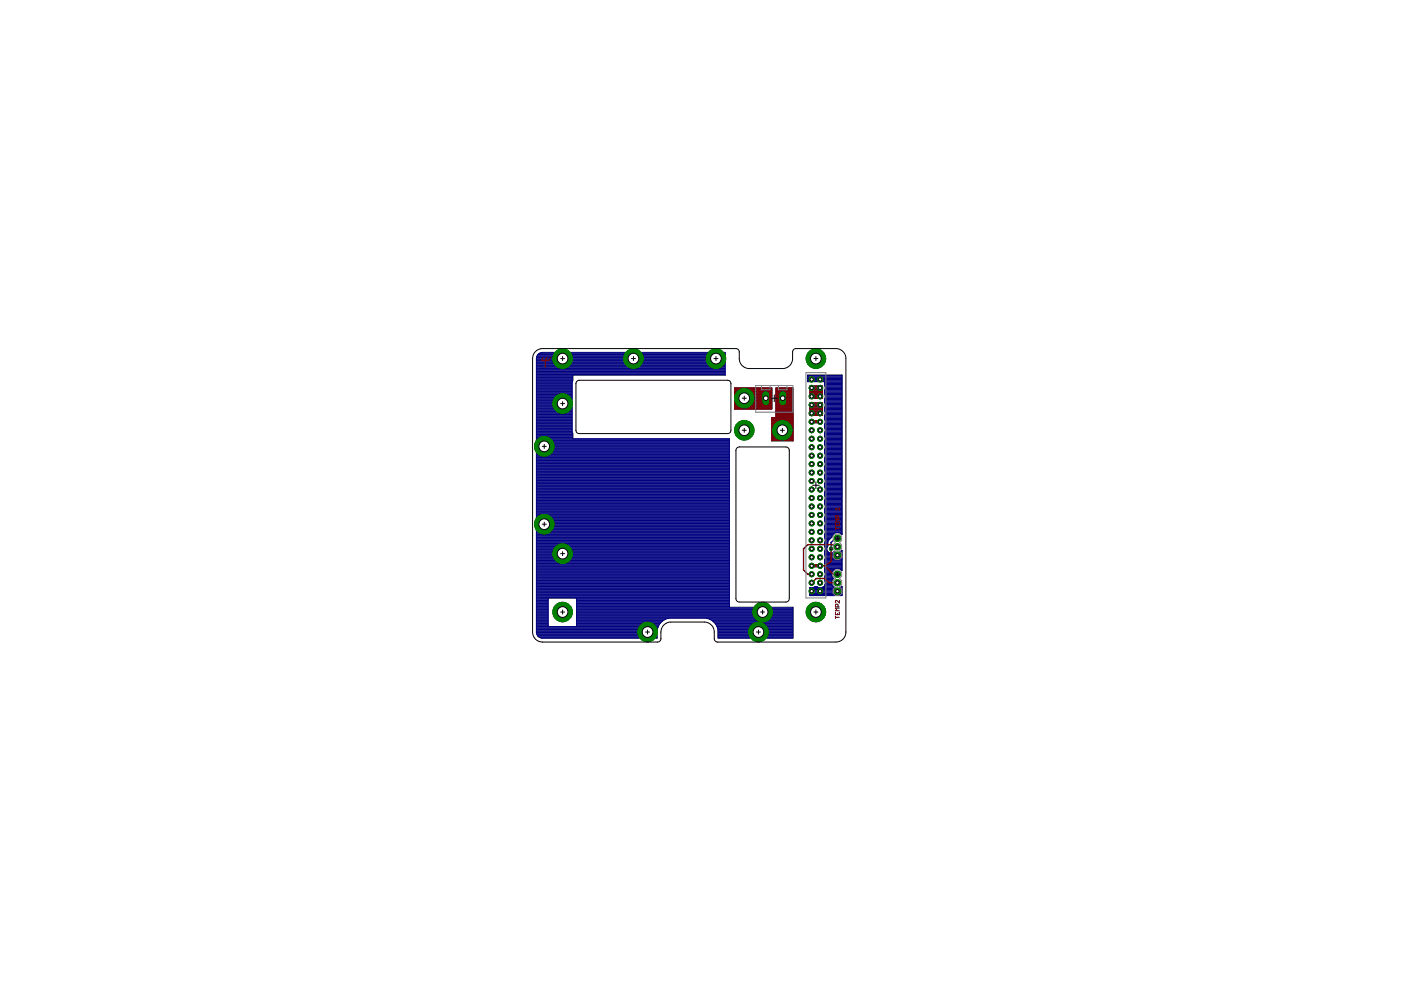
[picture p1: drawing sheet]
<svg xmlns="http://www.w3.org/2000/svg" width="420mm" height="297mm" viewBox="0 0 420 297" stroke-linecap="round" stroke-linejoin="round" font-family="sans-serif">
<g fill="none" stroke="#000080" stroke-width=".42">
<path d="M242.3 114.2h10.2M242.3 113.8h10.2M242.3 113.4h10.2M242.3 113.1h10.2M242.3 112.7h10.2M247.3 119.8h5.2M247.3 117.9h5.2M247.3 117.5h5.2M247.3 117.2h5.2M247.3 115.3h5.2M247.3 114.9h5.2M247.3 114.6h5.2"/>
<path d="M247.4 119.4h5.1M247.4 115.7h5.1M247.4 116.8h5.1M247.5 118.3h5M247.5 119h5M247.5 118.7h5M247.5 116.4h5M247.5 116.1h5M247.3 124.7l.2 1.4-.2 1.2 .2 1.4-.2 2M247.3 137.4l.2 1.4-.2 1.2 .2 1.4-.2 2M247.3 130.7l.2 1.1M247.3 138.2h5.2"/>
<path d="M247.3 137.8h5.2M247.3 137.4h5.2M247.3 135.5h5.2M247.3 135.1h5.2M247.3 132.9h5.2M247.3 132.5h5.2M247.3 130.7h5.2M247.3 130.3h5.2M247.3 129.9h5.2M247.3 128h5.2M247.3 127.7h5.2M247.3 127.3h5.2"/>
<path d="M247.3 125.4h5.2M247.3 125h5.2M247.3 122.8h5.2M247.3 122.4h5.2M247.3 120.5h5.2M247.3 120.2h5.2M247.4 133.3h5.1M247.4 124.7h5.1M247.4 134.8h5.1M247.4 123.2h5.1M247.4 122h5.1M247.4 135.9h5.1"/>
<path d="M247.4 132.1h5.1M247.4 125.8h5.1M247.4 138.5h5.1M247.4 129.5h5.1M247.4 128.4h5.1M247.5 139.6h5M247.5 126.9h5M247.5 137h5M247.5 131h5M247.5 133.6h5M247.5 124.3h5M247.5 120.9h5"/>
<path d="M247.5 134.4h5M247.5 123.5h5M247.5 121.7l-.2-1.2 .2-1.4-.2-1.1 .2-1.4-.2-2.2h-5v-1.9h10.2v47.7l-.4-.3M247.5 121.7l-.2 .5 .2 1.4-.2 1.1M247.5 131.8l-.2 .5 .2 1.4-.2 2 .2 .6M247.5 136.3l-.2 1.1M247.5 139.3h5M247.5 138.9h5M247.5 136.7h5M247.5 136.3h5M247.5 134h5M247.5 131.8h5"/>
<path d="M247.5 131.4h5M247.5 129.2h5M247.5 128.8h5M247.5 126.5h5M247.5 126.2h5M247.5 123.9h5M247.5 121.7h5M247.5 121.3h5M247.3 150.1l.2 1.4-.2 1.2 .2 1.3-.2 2.1M247.3 156.1l.2 .5-.2 1.1 .2 1.4M247.3 143.4l.2 1.1M247.3 158.4h5.2"/>
<path d="M247.3 158h5.2M247.3 155.7h5.2M247.3 155.4h5.2M247.3 153.5h5.2M247.3 153.1h5.2M247.3 152.8h5.2M247.3 150.9h5.2M247.3 150.5h5.2M247.3 150.1h5.2M247.3 148.3h5.2M247.3 147.9h5.2M247.3 145.6h5.2"/>
<path d="M247.3 145.3h5.2M247.3 143.4h5.2M247.3 143h5.2M247.3 142.6h5.2M247.3 140.8h5.2M247.3 140.4h5.2M247.3 140h5.2M247.4 156.1h5.1M247.4 147.5h5.1M247.4 158.7h5.1M247.4 157.6h5.1M247.4 146h5.1"/>
<path d="M247.4 144.9h5.1M247.4 155h5.1M247.4 148.6h5.1M247.4 142.3h5.1M247.4 152.4h5.1M247.4 151.3h5.1M247.5 149.8h5M247.5 141.1h5M247.5 159.9h2.6M247.5 153.9h5M247.5 143.8h5M247.5 156.5h5"/>
<path d="M247.5 147.1h5M247.5 157.2h5M247.5 146.4h5M247.5 144.5l-.2 .5 .2 1.4-.2 1.2 .2 2-.2 .5M247.5 159.1l-.2 1.2M247.5 159.5h5M247.5 159.1h5M247.5 156.9h5M247.5 154.6h5M247.5 154.2h5M247.5 152h5M247.5 151.6h5"/>
<path d="M247.5 149.4h5M247.5 149h5M247.5 146.7h5M247.5 144.5h5M247.5 144.1h5M247.5 141.9h5M247.5 141.5h5M250.1 159.9l.7-.3 1.3 .3M250.1 159.9l-.7 1.1M252.1 159.9h.4M242.9 178.2h9.6M242.9 177.8h9.6"/>
<path d="M242.9 177.5h9.6M242.9 177.1h9.6M242.9 176.7h9.6M242.9 176.3h7.7M244.3 176l.7-.1a1.57 1.57 0 0 0 1.9 .1M244.4 175.9l-.1 .1M246.9 176h3.1M246.9 175.9v.1M247.3 160.3l.2 1.3-.2 1.2 .2 1.4-.2 2M247.3 173l.2 1.3-.2 1.6M247.3 166.2l.2 1.2M247.3 165.9h5.2"/>
<path d="M247.3 175.6h2.3M247.3 173.7h2.3M247.3 173.4h2.6M247.3 173h2.3M247.3 171.1h2.4M247.3 170.7h2.8M247.3 168.5h5.2M247.3 168.1h5.2M247.3 166.2h5.2M247.3 165.5h1M247.3 163.6h.9M247.3 163.2h.9"/>
<path d="M247.3 162.9h.9M247.3 161h2.1M247.3 160.6h2.2M247.3 160.2h2.5M247.4 170.3h5.1M247.4 168.8h5.1M247.4 171.5h2.1M247.4 167.7h5.1M247.4 165.1h.7M247.4 161.4h1.6M247.4 175.2h2.1M247.4 174.1h2.1"/>
<path d="M247.5 164h.5M247.5 162.5h.7M247.5 172.6h1.9M247.5 166.6h5M247.5 170h5M247.5 169.2h5M247.5 167.4l-.2 .5 .2 1.4-.2 2 .2 .5M247.5 171.8l-.2 1.2M247.5 174.8h1.9M247.5 174.5h1.9M247.5 172.2h1.9M247.5 171.9h1.9"/>
<path d="M247.5 169.6h5M247.5 167.4h5M247.5 167h5M247.5 164.7h.4M247.5 164.4h.4M247.5 162.1h.8M247.5 161.7h1.2M249.4 161a2.62 2.62 0 0 0-1.3 2.8 1.34 1.34 0 0 0 .9 2M249.5 165.8l.7-.4a1.71 1.71 0 0 0 2.3-.4v6a1.76 1.76 0 0 0-2.6-.2 1.76 1.76 0 0 0 0 2.6 1.76 1.76 0 0 0 0 2.6 1.76 1.76 0 0 0 2.6-.2v2.7h-9.6v-2.4l.8 .1 .6-.2M250.1 165.5h.3M251.1 161.4h-.6l-1.3 1.2v1.9M251.7 176.3h.8"/>
<path d="M251.8 165.5h.7M252.2 170.7h.3M252.3 176h.2M252.4 165.1h.1"/>
</g>
<g fill="none" stroke="#000080" stroke-width=".3">
<path d="M160.9 119.8h10.7M160.9 119.6h10.7M160.9 119.4h10.7M160.9 119.1h10.7M160.9 118.9h10.7M160.9 118.7h10.7M160.9 118.5h10.7M160.9 118.3h10.7M160.9 118h10.7M160.9 117.8h10.7M160.9 117.6h10.7M160.9 117.4h10.7"/>
<path d="M160.9 117.1h10.7M160.9 116.9h10.7M160.9 116.7h10.7M160.9 116.5h10.7M160.9 116.2h10.7M160.9 116h10.7M160.9 115.8h10.7M160.9 115.6h10.7M160.9 115.4h10.7M160.9 115.1h10.7M160.9 114.9h10.7M160.9 114.7h10.7"/>
<path d="M160.9 114.5h10.7M160.9 114.3h10.8M160.9 114h10.9M160.9 113.8h10.9M160.9 113.6h10.9M160.9 113.4h10.9M160.9 113.1h10.9M160.9 112.9h10.9M160.9 112.7h10.9M160.9 112.2h56.6M160.9 112h56.6M160.9 111.8h56.6"/>
<path d="M160.9 111.6h56.6M160.9 111.4h56.6M160.9 111.1h56.6M160.9 110.9h56.6M160.9 110.7h56.6M160.9 110.5h56.6M160.9 110.3h56.6M160.9 110h56.6M160.9 109.8h56.6M160.9 109.6h56.6M160.9 109.4h56.6M160.9 109.1h56.6"/>
<path d="M160.9 108.9h56.6M160.9 108.7h56.6M160.9 108.5h56.6M160.9 108.2h56.6M160.9 108h56.6M160.9 107.8h56.6M160.9 107.6h56.6M160.9 107.4h56.6M160.9 107.1h56.6M161 106.9h56.5M161.1 106.7h56.4M161.2 106.5h56.3"/>
<path d="M161.4 106.3h56.1M161.6 106h55.9M161.6 106l1.1-.4h54.8v6.9h-56.6M161.6 106l-.6 .8-.1 .7v82.2a1.83 1.83 0 0 0 1.8 1.6h34.4v-2.4l.3-1M161.9 105.8h55.6M171.8 112.5v1.5M171.8 114l-.2 .6v14.8l.2 .5v1.6h47v50.5M220.3 119.8h11.2M220.3 119.6h11.2M220.3 119.4h11.2M220.3 119.1h11.2M220.3 118.9h11.2"/>
<path d="M220.3 118.7h11.2M220.3 118.5h11.2M220.3 118.3h11.2M220.3 118h11.2M220.3 117.8h11.2M220.3 117.6h11.2M220.3 117.4h11.2M220.3 117.1h11.2M220.3 116.9h11.2M220.3 116.7h11.2M220.3 116.5h11.2M220.3 116.3h11.2v6.3h-11.2z"/>
<path d="M232.7 119.8h5.1M232.7 119.6h5.1M232.7 119.4h5.1M232.7 119.1h5.1M232.7 118.9h5.1M232.7 118.7h5.1M232.7 118.5h5.1M232.7 118.3h5.1M232.7 118h5.1M232.7 117.8h5.1M232.7 117.6h5.1M232.7 117.4h5.1"/>
<path d="M232.7 117.1h5.1M232.7 116.9h5.1M232.7 116.7h5.1M232.7 116.5h5.1M160.9 139.8h57.9M160.9 139.6h57.9M160.9 139.4h57.9M160.9 139.1h57.9M160.9 138.9h57.9M160.9 138.7h57.9M160.9 138.5h57.9M160.9 138.2h57.9"/>
<path d="M160.9 138h57.9M160.9 137.8h57.9M160.9 137.6h57.9M160.9 137.4h57.9M160.9 137.1h57.9M160.9 136.9h57.9M160.9 136.7h57.9M160.9 136.5h57.9M160.9 136.2h57.9M160.9 136h57.9M160.9 135.8h57.9M160.9 135.6h57.9"/>
<path d="M160.9 135.4h57.9M160.9 135.1h57.9M160.9 134.9h57.9M160.9 134.7h57.9M160.9 134.5h57.9M160.9 134.2h57.9M160.9 134h57.9M160.9 133.8h57.9M160.9 133.6h57.9M160.9 133.3h57.9M160.9 133.1h57.9M160.9 132.9h57.9"/>
<path d="M160.9 132.7h57.9M160.9 132.5h57.9M160.9 132.2h57.9M160.9 132h57.9M160.9 131.8h57.9M160.9 131.6h57.9M160.9 131.4h10.9M160.9 131.1h10.9M160.9 130.9h10.9M160.9 130.7h10.9M160.9 130.5h10.9M160.9 130.2h10.9"/>
<path d="M160.9 130h10.9M160.9 129.8h10.8M160.9 129.6h10.8M160.9 129.3h10.7M160.9 129.1h10.7M160.9 128.9h10.7M160.9 128.7h10.7M160.9 128.5h10.7M160.9 128.2h10.7M160.9 128h10.7M160.9 127.8h10.7M160.9 127.6h10.7"/>
<path d="M160.9 127.4h10.7M160.9 127.1h10.7M160.9 126.9h10.7M160.9 126.7h10.7M160.9 126.5h10.7M160.9 126.2h10.7M160.9 126h10.7M160.9 125.8h10.7M160.9 125.6h10.7M160.9 125.3h10.7M160.9 125.1h10.7M160.9 124.9h10.7"/>
<path d="M160.9 124.7h10.7M160.9 124.5h10.7M160.9 124.2h10.7M160.9 124h10.7M160.9 123.8h10.7M160.9 123.6h10.7M160.9 123.4h10.7M160.9 123.1h10.7M160.9 122.9h10.7M160.9 122.7h10.7M160.9 122.5h10.7M160.9 122.2h10.7"/>
<path d="M160.9 122h10.7M160.9 121.8h10.7M160.9 121.6h10.7M160.9 121.3h10.7M160.9 121.1h10.7M160.9 120.9h10.7M160.9 120.7h10.7M160.9 120.5h10.7M160.9 120.2h10.7M160.9 120h10.7M220.3 122.5h11.2M220.3 122.2h11.2"/>
<path d="M220.3 122h11.2M220.3 121.8h11.2M220.3 121.6h11.2M220.3 121.3h11.2M220.3 121.1h11.2M220.3 120.9h11.2M220.3 120.7h11.2M220.3 120.5h11.2M220.3 120.2h11.2M220.3 120h11.2M231.5 132h6.3M231.5 131.8h6.3"/>
<path d="M231.5 131.6h6.3M231.5 131.4h6.3M231.5 131.1h6.3M231.5 130.9h6.3M231.5 130.7h6.3M231.5 130.5h6.3M231.5 130.2h6.3M231.5 130h6.3M231.5 129.8h6.3M231.5 129.6h6.3M231.5 129.3h6.3M231.5 129.1h6.3"/>
<path d="M231.5 128.9h6.3M231.5 128.7h6.3M231.5 128.5h6.3M231.5 128.2h6.3M231.5 128h6.3M231.5 127.8h6.3M231.5 127.6h6.3M231.5 127.4h6.3M231.5 127.1h6.3M231.5 126.9h6.3M231.5 126.7h6.3M231.5 126.5h6.3"/>
<path d="M231.5 126.2h6.3M231.5 126h6.3M231.5 125.8h6.3M231.5 125.6h6.3M231.5 125.3h6.3M232.7 124.9h5.1M232.7 124.7h5.1M232.7 124.5h5.1M232.7 124.2h5.1M232.7 124h5.1M232.7 123.8h5.1M232.7 123.6h5.1"/>
<path d="M232.7 123.4h5.1M232.7 123.1h5.1M232.7 122.9h5.1M232.7 122.7h5.1M232.7 122.5h5.1M232.7 122.2h5.1M232.7 122h5.1M232.7 121.8h5.1M232.7 121.6h5.1M232.7 121.3h5.1M232.7 121.1h5.1M232.7 120.9h5.1"/>
<path d="M232.7 120.7h5.1M232.7 120.5h5.1M232.7 120.2h5.1M232.7 120h5.1M237.8 125.1l-6.3 .1v6.9h6.3v-15.8h-5.1v8.9M160.9 159.8h57.9M160.9 159.6h57.9M160.9 159.3h57.9M160.9 159.1h57.9M160.9 158.9h57.9M160.9 158.7h57.9M160.9 158.5h57.9"/>
<path d="M160.9 158.2h57.9M160.9 158h57.9M160.9 157.8h57.9M160.9 157.6h57.9M160.9 157.4h57.9M160.9 157.1h57.9M160.9 156.9h57.9M160.9 156.7h57.9M160.9 156.5h57.9M160.9 156.2h57.9M160.9 156h57.9M160.9 155.8h57.9"/>
<path d="M160.9 155.6h57.9M160.9 155.3h57.9M160.9 155.1h57.9M160.9 154.9h57.9M160.9 154.7h57.9M160.9 154.5h57.9M160.9 154.2h57.9M160.9 154h57.9M160.9 153.8h57.9M160.9 153.6h57.9M160.9 153.4h57.9M160.9 153.1h57.9"/>
<path d="M160.9 152.9h57.9M160.9 152.7h57.9M160.9 152.5h57.9M160.9 152.2h57.9M160.9 152h57.9M160.9 151.8h57.9M160.9 151.6h57.9M160.9 151.3h57.9M160.9 151.1h57.9M160.9 150.9h57.9M160.9 150.7h57.9M160.9 150.5h57.9"/>
<path d="M160.9 150.2h57.9M160.9 150h57.9M160.9 149.8h57.9M160.9 149.6h57.9M160.9 149.4h57.9M160.9 149.1h57.9M160.9 148.9h57.9M160.9 148.7h57.9M160.9 148.5h57.9M160.9 148.2h57.9M160.9 148h57.9M160.9 147.8h57.9"/>
<path d="M160.9 147.6h57.9M160.9 147.3h57.9M160.9 147.1h57.9M160.9 146.9h57.9M160.9 146.7h57.9M160.9 146.5h57.9M160.9 146.2h57.9M160.9 146h57.9M160.9 145.8h57.9M160.9 145.6h57.9M160.9 145.4h57.9M160.9 145.1h57.9"/>
<path d="M160.9 144.9h57.9M160.9 144.7h57.9M160.9 144.5h57.9M160.9 144.2h57.9M160.9 144h57.9M160.9 143.8h57.9M160.9 143.6h57.9M160.9 143.3h57.9M160.9 143.1h57.9M160.9 142.9h57.9M160.9 142.7h57.9M160.9 142.5h57.9"/>
<path d="M160.9 142.2h57.9M160.9 142h57.9M160.9 141.8h57.9M160.9 141.6h57.9M160.9 141.4h57.9M160.9 141.1h57.9M160.9 140.9h57.9M160.9 140.7h57.9M160.9 140.5h57.9M160.9 140.3h57.9M160.9 140h57.9M160.9 179.8h3.5"/>
<path d="M160.9 179.6h3.5M160.9 179.3h3.6M160.9 179.1h57.9M160.9 178.9h57.9M160.9 178.7h57.9M160.9 178.5h57.9M160.9 178.2h57.9M160.9 178h57.9M160.9 177.8h57.9M160.9 177.6h57.9M160.9 177.3h57.9M160.9 177.1h57.9"/>
<path d="M160.9 176.9h57.9M160.9 176.7h57.9M160.9 176.4h57.9M160.9 176.2h57.9M160.9 176h57.9M160.9 175.8h57.9M160.9 175.6h57.9M160.9 175.3h57.9M160.9 175.1h57.9M160.9 174.9h57.9M160.9 174.7h57.9M160.9 174.5h57.9"/>
<path d="M160.9 174.2h57.9M160.9 174h57.9M160.9 173.8h57.9M160.9 173.6h57.9M160.9 173.3h57.9M160.9 173.1h57.9M160.9 172.9h57.9M160.9 172.7h57.9M160.9 172.4h57.9M160.9 172.2h57.9M160.9 172h57.9M160.9 171.8h57.9"/>
<path d="M160.9 171.6h57.9M160.9 171.3h57.9M160.9 171.1h57.9M160.9 170.9h57.9M160.9 170.7h57.9M160.9 170.5h57.9M160.9 170.2h57.9M160.9 170h57.9M160.9 169.8h57.9M160.9 169.6h57.9M160.9 169.3h57.9M160.9 169.1h57.9"/>
<path d="M160.9 168.9h57.9M160.9 168.7h57.9M160.9 168.4h57.9M160.9 168.2h57.9M160.9 168h57.9M160.9 167.8h57.9M160.9 167.6h57.9M160.9 167.3h57.9M160.9 167.1h57.9M160.9 166.9h57.9M160.9 166.7h57.9M160.9 166.5h57.9"/>
<path d="M160.9 166.2h57.9M160.9 166h57.9M160.9 165.8h57.9M160.9 165.6h57.9M160.9 165.4h57.9M160.9 165.1h57.9M160.9 164.9h57.9M160.9 164.7h57.9M160.9 164.5h57.9M160.9 164.2h57.9M160.9 164h57.9M160.9 163.8h57.9"/>
<path d="M160.9 163.6h57.9M160.9 163.3h57.9M160.9 163.1h57.9M160.9 162.9h57.9M160.9 162.7h57.9M160.9 162.5h57.9M160.9 162.2h57.9M160.9 162h57.9M160.9 161.8h57.9M160.9 161.6h57.9M160.9 161.4h57.9M160.9 161.1h57.9"/>
<path d="M160.9 160.9h57.9M160.9 160.7h57.9M160.9 160.5h57.9M160.9 160.2h57.9M160.9 160h57.9M172.8 179.3h46M172.9 179.8h45.9M172.9 179.6h45.9M160.9 182h3.5M160.9 185.6h3.5M160.9 185.3h3.5M160.9 186.9h3.5"/>
<path d="M160.9 187.8h36.5M160.9 189.6h36.2M160.9 189.3h36.2M160.9 189.1h36.2M160.9 188.9h36.2M160.9 188.7h36.2M160.9 188.4h36.3M160.9 188.2h36.4M160.9 188h36.4M160.9 187.6h3.5M160.9 187.3h3.5M160.9 187.1h3.5"/>
<path d="M160.9 186.7h3.5M160.9 186.5h3.5M160.9 186.2h3.5M160.9 186h3.5M160.9 185.8h3.5M160.9 185.1h3.5M160.9 184.9h3.5M160.9 184.7h3.5M160.9 184.4h3.5M160.9 184.2h3.5M160.9 184h3.5M160.9 183.8h3.5"/>
<path d="M160.9 183.6h3.5M160.9 183.3h3.5M160.9 183.1h3.5M160.9 182.9h3.5M160.9 182.7h3.5M160.9 182.5h3.5M160.9 182.2h3.5M160.9 181.8h3.5M160.9 181.6h3.5M160.9 181.3h3.5M160.9 181.1h3.5M160.9 180.9h3.5"/>
<path d="M160.9 180.7h3.5M160.9 180.4h3.5M160.9 180.2h3.5M160.9 180h3.5M160.9 189.8h36.2M161 190h36.1M161 190.2h36.1M161.2 190.5h35.9M161.3 190.7h35.8M161.6 190.9h35.5M161.9 191.1h35.2M164.5 187.8v-8.5l8.4 .1-.2 8.4"/>
<path d="M172.9 182h64.9v9.3h-22.5v-2.4l-.2-1M172.9 185.6h26.8M172.9 185.3h27.7M172.9 186.9h25M172.9 187.6h24.6M172.9 187.3h24.8M172.9 187.1h24.9M172.9 186.7h25.2M172.9 186.5h25.5M172.9 186.2h25.7M172.9 186h26M172.9 185.8h26.4"/>
<path d="M172.9 185.1h64.9M172.9 184.9h64.9M172.9 184.7h64.9M172.9 184.4h64.9M172.9 184.2h64.9M172.9 184h64.9M172.9 183.8h64.9M172.9 183.6h64.9M172.9 183.3h64.9M172.9 183.1h64.9M172.9 182.9h64.9M172.9 182.7h64.9"/>
<path d="M172.9 182.5h64.9M172.9 182.2h64.9M172.9 181.8h45.9M172.9 181.6h45.9M172.9 181.3h45.9M172.9 181.1h45.9M172.9 180.9h45.9M172.9 180.7h45.9M172.9 180.4h45.9M172.9 180.2h45.9M172.9 180h45.9M197.4 187.9h.1"/>
<path d="M197.9 186.9h.1M197.9 186.9l-.5 1M198.7 186.1h.1M198.7 186.1l.9-.5 1.1-.3h11.1l1 .3 .9 .5M198.7 186.1l-.8 .8M211.9 185.3h25.9M212.7 185.6h25.1M213.1 185.8h24.7M213.5 186h24.3M213.7 186.1l.8 .8M213.7 186.1h.1M213.8 186.2h24"/>
<path d="M214.1 186.5h23.7M214.3 186.7h23.5M214.5 186.9h23.3M214.5 186.9l.6 1M214.5 186.9h.1M214.7 187.1h23.1M214.8 187.3h23M214.9 187.6h22.9M215 187.8h22.8M215.1 187.9h.1M215.1 188h22.7M215.2 188.2h22.6"/>
<path d="M215.2 188.4h22.6M215.3 188.7h22.5M215.3 191.1h22.5M215.3 190.9h22.5M215.3 190.7h22.5M215.3 190.5h22.5M215.3 190.2h22.5M215.3 190h22.5M215.3 189.8h22.5M215.3 189.6h22.5M215.3 189.3h22.5M215.3 189.1h22.5"/>
<path d="M215.3 188.9h22.5"/>
</g>
<circle cx="168.7" cy="107.5" r="2.92" fill="#008000" stroke="#008000" stroke-width=".3"/>
<circle cx="168.7" cy="107.5" r="1.61" fill="#fff" stroke="#000" stroke-width=".3"/>
<circle cx="244.7" cy="107.5" r="2.92" fill="#008000" stroke="#008000" stroke-width=".3"/>
<circle cx="244.7" cy="107.5" r="1.61" fill="#fff" stroke="#000" stroke-width=".3"/>
<circle cx="244.7" cy="183.5" r="2.92" fill="#008000" stroke="#008000" stroke-width=".3"/>
<circle cx="244.7" cy="183.5" r="1.61" fill="#fff" stroke="#000" stroke-width=".3"/>
<circle cx="168.7" cy="183.5" r="2.92" fill="#008000" stroke="#008000" stroke-width=".3"/>
<circle cx="168.7" cy="183.5" r="1.61" fill="#fff" stroke="#000" stroke-width=".3"/>
<circle cx="243.4" cy="113.7" r=".76" fill="#008000" stroke="#008000" stroke-width=".3"/>
<circle cx="243.4" cy="113.7" r=".51" fill="#fff" stroke="#000" stroke-width=".3"/>
<circle cx="246" cy="113.7" r=".76" fill="#008000" stroke="#008000" stroke-width=".3"/>
<circle cx="246" cy="113.7" r=".51" fill="#fff" stroke="#000" stroke-width=".3"/>
<circle cx="243.4" cy="116.3" r=".76" fill="#008000" stroke="#008000" stroke-width=".3"/>
<circle cx="243.4" cy="116.3" r=".51" fill="#fff" stroke="#000" stroke-width=".3"/>
<circle cx="246" cy="116.3" r=".76" fill="#008000" stroke="#008000" stroke-width=".3"/>
<circle cx="246" cy="116.3" r=".51" fill="#fff" stroke="#000" stroke-width=".3"/>
<circle cx="243.4" cy="118.8" r=".76" fill="#008000" stroke="#008000" stroke-width=".3"/>
<circle cx="243.4" cy="118.8" r=".51" fill="#fff" stroke="#000" stroke-width=".3"/>
<circle cx="246" cy="118.8" r=".76" fill="#008000" stroke="#008000" stroke-width=".3"/>
<circle cx="246" cy="118.8" r=".51" fill="#fff" stroke="#000" stroke-width=".3"/>
<circle cx="243.4" cy="121.3" r=".76" fill="#008000" stroke="#008000" stroke-width=".3"/>
<circle cx="243.4" cy="121.3" r=".51" fill="#fff" stroke="#000" stroke-width=".3"/>
<circle cx="246" cy="121.3" r=".76" fill="#008000" stroke="#008000" stroke-width=".3"/>
<circle cx="246" cy="121.3" r=".51" fill="#fff" stroke="#000" stroke-width=".3"/>
<circle cx="243.4" cy="123.9" r=".76" fill="#008000" stroke="#008000" stroke-width=".3"/>
<circle cx="243.4" cy="123.9" r=".51" fill="#fff" stroke="#000" stroke-width=".3"/>
<circle cx="246" cy="123.9" r=".76" fill="#008000" stroke="#008000" stroke-width=".3"/>
<circle cx="246" cy="123.9" r=".51" fill="#fff" stroke="#000" stroke-width=".3"/>
<circle cx="243.4" cy="126.4" r=".76" fill="#008000" stroke="#008000" stroke-width=".3"/>
<circle cx="243.4" cy="126.4" r=".51" fill="#fff" stroke="#000" stroke-width=".3"/>
<circle cx="246" cy="126.4" r=".76" fill="#008000" stroke="#008000" stroke-width=".3"/>
<circle cx="246" cy="126.4" r=".51" fill="#fff" stroke="#000" stroke-width=".3"/>
<circle cx="243.4" cy="129" r=".76" fill="#008000" stroke="#008000" stroke-width=".3"/>
<circle cx="243.4" cy="129" r=".51" fill="#fff" stroke="#000" stroke-width=".3"/>
<circle cx="246" cy="129" r=".76" fill="#008000" stroke="#008000" stroke-width=".3"/>
<circle cx="246" cy="129" r=".51" fill="#fff" stroke="#000" stroke-width=".3"/>
<circle cx="243.4" cy="131.5" r=".76" fill="#008000" stroke="#008000" stroke-width=".3"/>
<circle cx="243.4" cy="131.5" r=".51" fill="#fff" stroke="#000" stroke-width=".3"/>
<circle cx="246" cy="131.5" r=".76" fill="#008000" stroke="#008000" stroke-width=".3"/>
<circle cx="246" cy="131.5" r=".51" fill="#fff" stroke="#000" stroke-width=".3"/>
<circle cx="243.4" cy="134" r=".76" fill="#008000" stroke="#008000" stroke-width=".3"/>
<circle cx="243.4" cy="134" r=".51" fill="#fff" stroke="#000" stroke-width=".3"/>
<circle cx="246" cy="134" r=".76" fill="#008000" stroke="#008000" stroke-width=".3"/>
<circle cx="246" cy="134" r=".51" fill="#fff" stroke="#000" stroke-width=".3"/>
<circle cx="243.4" cy="136.6" r=".76" fill="#008000" stroke="#008000" stroke-width=".3"/>
<circle cx="243.4" cy="136.6" r=".51" fill="#fff" stroke="#000" stroke-width=".3"/>
<circle cx="246" cy="136.6" r=".76" fill="#008000" stroke="#008000" stroke-width=".3"/>
<circle cx="246" cy="136.6" r=".51" fill="#fff" stroke="#000" stroke-width=".3"/>
<circle cx="243.4" cy="139.1" r=".76" fill="#008000" stroke="#008000" stroke-width=".3"/>
<circle cx="243.4" cy="139.1" r=".51" fill="#fff" stroke="#000" stroke-width=".3"/>
<circle cx="246" cy="139.1" r=".76" fill="#008000" stroke="#008000" stroke-width=".3"/>
<circle cx="246" cy="139.1" r=".51" fill="#fff" stroke="#000" stroke-width=".3"/>
<circle cx="243.4" cy="141.6" r=".76" fill="#008000" stroke="#008000" stroke-width=".3"/>
<circle cx="243.4" cy="141.6" r=".51" fill="#fff" stroke="#000" stroke-width=".3"/>
<circle cx="246" cy="141.6" r=".76" fill="#008000" stroke="#008000" stroke-width=".3"/>
<circle cx="246" cy="141.6" r=".51" fill="#fff" stroke="#000" stroke-width=".3"/>
<circle cx="243.4" cy="144.2" r=".76" fill="#008000" stroke="#008000" stroke-width=".3"/>
<circle cx="243.4" cy="144.2" r=".51" fill="#fff" stroke="#000" stroke-width=".3"/>
<circle cx="246" cy="144.2" r=".76" fill="#008000" stroke="#008000" stroke-width=".3"/>
<circle cx="246" cy="144.2" r=".51" fill="#fff" stroke="#000" stroke-width=".3"/>
<circle cx="243.4" cy="146.7" r=".76" fill="#008000" stroke="#008000" stroke-width=".3"/>
<circle cx="243.4" cy="146.7" r=".51" fill="#fff" stroke="#000" stroke-width=".3"/>
<circle cx="246" cy="146.7" r=".76" fill="#008000" stroke="#008000" stroke-width=".3"/>
<circle cx="246" cy="146.7" r=".51" fill="#fff" stroke="#000" stroke-width=".3"/>
<circle cx="243.4" cy="149.3" r=".76" fill="#008000" stroke="#008000" stroke-width=".3"/>
<circle cx="243.4" cy="149.3" r=".51" fill="#fff" stroke="#000" stroke-width=".3"/>
<circle cx="246" cy="149.3" r=".76" fill="#008000" stroke="#008000" stroke-width=".3"/>
<circle cx="246" cy="149.3" r=".51" fill="#fff" stroke="#000" stroke-width=".3"/>
<circle cx="243.4" cy="151.8" r=".76" fill="#008000" stroke="#008000" stroke-width=".3"/>
<circle cx="243.4" cy="151.8" r=".51" fill="#fff" stroke="#000" stroke-width=".3"/>
<circle cx="246" cy="151.8" r=".76" fill="#008000" stroke="#008000" stroke-width=".3"/>
<circle cx="246" cy="151.8" r=".51" fill="#fff" stroke="#000" stroke-width=".3"/>
<circle cx="243.4" cy="154.3" r=".76" fill="#008000" stroke="#008000" stroke-width=".3"/>
<circle cx="243.4" cy="154.3" r=".51" fill="#fff" stroke="#000" stroke-width=".3"/>
<circle cx="246" cy="154.3" r=".76" fill="#008000" stroke="#008000" stroke-width=".3"/>
<circle cx="246" cy="154.3" r=".51" fill="#fff" stroke="#000" stroke-width=".3"/>
<circle cx="243.4" cy="156.9" r=".76" fill="#008000" stroke="#008000" stroke-width=".3"/>
<circle cx="243.4" cy="156.9" r=".51" fill="#fff" stroke="#000" stroke-width=".3"/>
<circle cx="246" cy="156.9" r=".76" fill="#008000" stroke="#008000" stroke-width=".3"/>
<circle cx="246" cy="156.9" r=".51" fill="#fff" stroke="#000" stroke-width=".3"/>
<circle cx="243.4" cy="159.4" r=".76" fill="#008000" stroke="#008000" stroke-width=".3"/>
<circle cx="243.4" cy="159.4" r=".51" fill="#fff" stroke="#000" stroke-width=".3"/>
<circle cx="246" cy="159.4" r=".76" fill="#008000" stroke="#008000" stroke-width=".3"/>
<circle cx="246" cy="159.4" r=".51" fill="#fff" stroke="#000" stroke-width=".3"/>
<circle cx="243.4" cy="162" r=".76" fill="#008000" stroke="#008000" stroke-width=".3"/>
<circle cx="243.4" cy="162" r=".51" fill="#fff" stroke="#000" stroke-width=".3"/>
<circle cx="246" cy="162" r=".76" fill="#008000" stroke="#008000" stroke-width=".3"/>
<circle cx="246" cy="162" r=".51" fill="#fff" stroke="#000" stroke-width=".3"/>
<circle cx="243.4" cy="164.5" r=".76" fill="#008000" stroke="#008000" stroke-width=".3"/>
<circle cx="243.4" cy="164.5" r=".51" fill="#fff" stroke="#000" stroke-width=".3"/>
<circle cx="246" cy="164.5" r=".76" fill="#008000" stroke="#008000" stroke-width=".3"/>
<circle cx="246" cy="164.5" r=".51" fill="#fff" stroke="#000" stroke-width=".3"/>
<circle cx="243.4" cy="167" r=".76" fill="#008000" stroke="#008000" stroke-width=".3"/>
<circle cx="243.4" cy="167" r=".51" fill="#fff" stroke="#000" stroke-width=".3"/>
<circle cx="246" cy="167" r=".76" fill="#008000" stroke="#008000" stroke-width=".3"/>
<circle cx="246" cy="167" r=".51" fill="#fff" stroke="#000" stroke-width=".3"/>
<circle cx="243.4" cy="169.6" r=".76" fill="#008000" stroke="#008000" stroke-width=".3"/>
<circle cx="243.4" cy="169.6" r=".51" fill="#fff" stroke="#000" stroke-width=".3"/>
<circle cx="246" cy="169.6" r=".76" fill="#008000" stroke="#008000" stroke-width=".3"/>
<circle cx="246" cy="169.6" r=".51" fill="#fff" stroke="#000" stroke-width=".3"/>
<circle cx="243.4" cy="172.1" r=".76" fill="#008000" stroke="#008000" stroke-width=".3"/>
<circle cx="243.4" cy="172.1" r=".51" fill="#fff" stroke="#000" stroke-width=".3"/>
<circle cx="246" cy="172.1" r=".76" fill="#008000" stroke="#008000" stroke-width=".3"/>
<circle cx="246" cy="172.1" r=".51" fill="#fff" stroke="#000" stroke-width=".3"/>
<circle cx="243.4" cy="174.7" r=".76" fill="#008000" stroke="#008000" stroke-width=".3"/>
<circle cx="243.4" cy="174.7" r=".51" fill="#fff" stroke="#000" stroke-width=".3"/>
<circle cx="246" cy="174.7" r=".76" fill="#008000" stroke="#008000" stroke-width=".3"/>
<circle cx="246" cy="174.7" r=".51" fill="#fff" stroke="#000" stroke-width=".3"/>
<circle cx="243.4" cy="177.2" r=".76" fill="#008000" stroke="#008000" stroke-width=".3"/>
<circle cx="243.4" cy="177.2" r=".51" fill="#fff" stroke="#000" stroke-width=".3"/>
<circle cx="246" cy="177.2" r=".76" fill="#008000" stroke="#008000" stroke-width=".3"/>
<circle cx="246" cy="177.2" r=".51" fill="#fff" stroke="#000" stroke-width=".3"/>
<circle cx="190" cy="107.5" r="2.92" fill="#008000" stroke="#008000" stroke-width=".3"/>
<circle cx="190" cy="107.5" r="1.61" fill="#fff" stroke="#000" stroke-width=".3"/>
<circle cx="214.7" cy="107.5" r="2.92" fill="#008000" stroke="#008000" stroke-width=".3"/>
<circle cx="214.7" cy="107.5" r="1.61" fill="#fff" stroke="#000" stroke-width=".3"/>
<circle cx="163.2" cy="133.8" r="2.92" fill="#008000" stroke="#008000" stroke-width=".3"/>
<circle cx="163.2" cy="133.8" r="1.61" fill="#fff" stroke="#000" stroke-width=".3"/>
<circle cx="163.2" cy="157.1" r="2.92" fill="#008000" stroke="#008000" stroke-width=".3"/>
<circle cx="163.2" cy="157.1" r="1.61" fill="#fff" stroke="#000" stroke-width=".3"/>
<circle cx="194.2" cy="189.4" r="2.92" fill="#008000" stroke="#008000" stroke-width=".3"/>
<circle cx="194.2" cy="189.4" r="1.61" fill="#fff" stroke="#000" stroke-width=".3"/>
<circle cx="227.5" cy="189.4" r="2.92" fill="#008000" stroke="#008000" stroke-width=".3"/>
<circle cx="227.5" cy="189.4" r="1.61" fill="#fff" stroke="#000" stroke-width=".3"/>
<circle cx="228.7" cy="183.5" r="2.92" fill="#008000" stroke="#008000" stroke-width=".3"/>
<circle cx="228.7" cy="183.5" r="1.61" fill="#fff" stroke="#000" stroke-width=".3"/>
<circle cx="168.7" cy="121" r="2.92" fill="#008000" stroke="#008000" stroke-width=".3"/>
<circle cx="168.7" cy="121" r="1.61" fill="#fff" stroke="#000" stroke-width=".3"/>
<circle cx="168.7" cy="165.9" r="2.92" fill="#008000" stroke="#008000" stroke-width=".3"/>
<circle cx="168.7" cy="165.9" r="1.61" fill="#fff" stroke="#000" stroke-width=".3"/>
<path d="M234.7 118.3v2.1" fill="none" stroke="#008000" stroke-width="2.1"/>
<circle cx="234.7" cy="119.4" r=".7" fill="#fff" stroke="#000" stroke-width=".3"/>
<path d="M229.7 118.3v2.1" fill="none" stroke="#008000" stroke-width="2.1"/>
<circle cx="229.7" cy="119.4" r=".7" fill="#fff" stroke="#000" stroke-width=".3"/>
<circle cx="223.2" cy="119.4" r="2.92" fill="#008000" stroke="#008000" stroke-width=".3"/>
<circle cx="223.2" cy="119.4" r="1.61" fill="#fff" stroke="#000" stroke-width=".3"/>
<circle cx="223.2" cy="129" r="2.92" fill="#008000" stroke="#008000" stroke-width=".3"/>
<circle cx="223.2" cy="129" r="1.61" fill="#fff" stroke="#000" stroke-width=".3"/>
<circle cx="234.6" cy="129" r="2.92" fill="#008000" stroke="#008000" stroke-width=".3"/>
<circle cx="234.6" cy="129" r="1.61" fill="#fff" stroke="#000" stroke-width=".3"/>
<circle cx="251.1" cy="161.4" r=".93" fill="#008000" stroke="#008000" stroke-width=".3"/>
<circle cx="251.1" cy="161.4" r=".51" fill="#fff" stroke="#000" stroke-width=".3"/>
<circle cx="251.1" cy="163.9" r=".93" fill="#008000" stroke="#008000" stroke-width=".3"/>
<circle cx="251.1" cy="163.9" r=".51" fill="#fff" stroke="#000" stroke-width=".3"/>
<circle cx="251.1" cy="166.4" r=".93" fill="#008000" stroke="#008000" stroke-width=".3"/>
<circle cx="251.1" cy="166.4" r=".51" fill="#fff" stroke="#000" stroke-width=".3"/>
<circle cx="251.1" cy="172.1" r=".93" fill="#008000" stroke="#008000" stroke-width=".3"/>
<circle cx="251.1" cy="172.1" r=".51" fill="#fff" stroke="#000" stroke-width=".3"/>
<circle cx="251.1" cy="174.7" r=".93" fill="#008000" stroke="#008000" stroke-width=".3"/>
<circle cx="251.1" cy="174.7" r=".51" fill="#fff" stroke="#000" stroke-width=".3"/>
<circle cx="251.1" cy="177.2" r=".93" fill="#008000" stroke="#008000" stroke-width=".3"/>
<circle cx="251.1" cy="177.2" r=".51" fill="#fff" stroke="#000" stroke-width=".3"/>
<circle cx="249.2" cy="164.5" r=".51" fill="#008000" stroke="#008000" stroke-width=".3"/>
<circle cx="249.2" cy="164.5" r=".3" fill="#fff" stroke="#000" stroke-width=".3"/>
<g fill="none" stroke="#800000" stroke-width=".3">
<path d="M162.9 107.1l-.5 .9h2.2l.5-.9M163.5 108.2v1.9M164 107.1l-.5 .9M220.3 119.4h11.2M220.3 119.1h11.2M220.3 118.9h11.2M220.3 118.7h11.2M220.3 118.5h11.2M220.3 118.3h11.2M220.3 118h11.2M220.3 117.8h11.2M220.3 117.6h11.2"/>
<path d="M220.3 117.4h11.2M220.3 117.1h11.2M220.3 116.9h11.2M220.3 116.7h11.2M220.3 116.5h11.2M220.3 116.3h11.2v6.3h-11.2zM220.3 119.8h11.2M220.3 119.6h11.2M232.7 119.4h5.1M232.7 119.1h5.1M232.7 118.9h5.1M232.7 118.7h5.1"/>
<path d="M232.7 118.5h5.1M232.7 118.3h5.1M232.7 118h5.1M232.7 117.8h5.1M232.7 117.6h5.1M232.7 117.4h5.1M232.7 117.1h5.1M232.7 116.9h5.1M232.7 116.7h5.1M232.7 116.5h5.1M232.7 119.8h5.1M232.7 119.6h5.1"/>
<path d="M242.9 115.6h3.8v3.8h-3.8zM242.9 119.4h3.8M242.9 119.1h3.8M242.9 118.9h3.8M242.9 118.7h3.8M242.9 118.5h3.8M242.9 118.3h3.8M242.9 118h3.8M242.9 117.8h3.8M242.9 117.6h3.8M242.9 117.4h3.8M242.9 117.1h3.8"/>
<path d="M242.9 116.9h3.8M242.9 116.7h3.8M242.9 116.5h3.8M242.9 116.2h3.8M242.9 116h3.8M242.9 115.8h3.8M220.3 120.7h11.2M220.3 122.5h11.2M220.3 122.2h11.2M220.3 122h11.2M220.3 121.8h11.2M220.3 121.6h11.2"/>
<path d="M220.3 121.3h11.2M220.3 121.1h11.2M220.3 120.9h11.2M220.3 120.5h11.2M220.3 120.2h11.2M220.3 120h11.2M231.5 132h6.3M231.5 131.8h6.3M231.5 131.6h6.3M231.5 131.4h6.3M231.5 131.1h6.3M231.5 130.9h6.3"/>
<path d="M231.5 130.7h6.3M231.5 130.5h6.3M231.5 130.2h6.3M231.5 130h6.3M231.5 129.8h6.3M231.5 129.6h6.3M231.5 129.3h6.3M231.5 129.1h6.3M231.5 128.9h6.3M231.5 128.7h6.3M231.5 128.5h6.3M231.5 128.2h6.3"/>
<path d="M231.5 128h6.3M231.5 127.8h6.3M231.5 127.6h6.3M231.5 127.4h6.3M231.5 127.1h6.3M231.5 126.9h6.3M231.5 126.7h6.3M231.5 126.5h6.3M231.5 126.2h6.3M231.5 126h6.3M231.5 125.8h6.3M231.5 125.6h6.3"/>
<path d="M231.5 125.3h6.3M232.7 120.7h5.1M232.7 124.5h5.1M232.7 124.2h5.1M232.7 124h5.1M232.7 123.8h5.1M232.7 123.6h5.1M232.7 123.4h5.1M232.7 123.1h5.1M232.7 122.9h5.1M232.7 122.7h5.1M232.7 122.5h5.1"/>
<path d="M232.7 122.2h5.1M232.7 122h5.1M232.7 121.8h5.1M232.7 121.6h5.1M232.7 121.3h5.1M232.7 121.1h5.1M232.7 120.9h5.1M232.7 120.5h5.1M232.7 120.2h5.1M232.7 120h5.1M232.7 124.9h5.1M232.7 124.7h5.1"/>
<path d="M237.8 125.1l-6.3 .1v6.9h6.3v-15.8h-5.1v8.9M242.9 120.7h3.8v3.8h-3.8zM242.9 124.5h3.8M242.9 124.2h3.8M242.9 124h3.8M242.9 123.8h3.8M242.9 123.6h3.8M242.9 123.4h3.8M242.9 123.1h3.8M242.9 122.9h3.8M242.9 122.7h3.8M242.9 122.5h3.8"/>
<path d="M242.9 122.2h3.8M242.9 122h3.8M242.9 121.8h3.8M242.9 121.6h3.8M242.9 121.3h3.8M242.9 121.1h3.8M242.9 120.9h3.8M250.5 156.8v.8h1.2v-.8M250.5 158v.7M250.5 158.4h1.2M251.1 157.2v.4M251.3 155.3v-.6l-.6-.2-.2 .8h1.2"/>
<path d="M251.7 152.1v.8M251.7 155.6h-1.2l.4 .4-.4 .4h1.2M251.7 152.5h-1.2l.4 .4M251.7 180v.7l-.8-.7-.4 .1 .2 .6M250.5 185h1.2M250.5 183.5v.7h1.2v-.7M250.5 184.6v.8M251.1 183.9v.3M251.3 181.9v-.6l-.6-.2-.2 .8h1.2M251.7 182.3h-1.2l.4 .4-.4 .4h1.2"/>
</g>
<path d="M243.4 126.4h2.6M243.4 169.6h2.6" fill="none" stroke="#800000" stroke-width="1"/>
<path d="M243.4 174.7l1.4-1.3h2.5l1.3 1.3h2.5M246 169.6h1.3M247.3 169.6l2.6 2.5h1.2M249.2 164.5v3.8l-1.9 1.3M251.1 163.9h-.6l-.6-.6h-7.6l-1.3 1.2v6.4l1.2 1.2h1.2" fill="none" stroke="#800000" stroke-width=".42"/>
<circle cx="168.7" cy="107.5" r="2.92" fill="#008000" stroke="#008000" stroke-width=".3"/>
<circle cx="168.7" cy="107.5" r="1.61" fill="#fff" stroke="#000" stroke-width=".3"/>
<circle cx="244.7" cy="107.5" r="2.92" fill="#008000" stroke="#008000" stroke-width=".3"/>
<circle cx="244.7" cy="107.5" r="1.61" fill="#fff" stroke="#000" stroke-width=".3"/>
<circle cx="244.7" cy="183.5" r="2.92" fill="#008000" stroke="#008000" stroke-width=".3"/>
<circle cx="244.7" cy="183.5" r="1.61" fill="#fff" stroke="#000" stroke-width=".3"/>
<circle cx="168.7" cy="183.5" r="2.92" fill="#008000" stroke="#008000" stroke-width=".3"/>
<circle cx="168.7" cy="183.5" r="1.61" fill="#fff" stroke="#000" stroke-width=".3"/>
<circle cx="243.4" cy="113.7" r=".76" fill="#008000" stroke="#008000" stroke-width=".3"/>
<circle cx="243.4" cy="113.7" r=".51" fill="#fff" stroke="#000" stroke-width=".3"/>
<circle cx="246" cy="113.7" r=".76" fill="#008000" stroke="#008000" stroke-width=".3"/>
<circle cx="246" cy="113.7" r=".51" fill="#fff" stroke="#000" stroke-width=".3"/>
<circle cx="243.4" cy="116.3" r=".76" fill="#008000" stroke="#008000" stroke-width=".3"/>
<circle cx="243.4" cy="116.3" r=".51" fill="#fff" stroke="#000" stroke-width=".3"/>
<circle cx="246" cy="116.3" r=".76" fill="#008000" stroke="#008000" stroke-width=".3"/>
<circle cx="246" cy="116.3" r=".51" fill="#fff" stroke="#000" stroke-width=".3"/>
<circle cx="243.4" cy="118.8" r=".76" fill="#008000" stroke="#008000" stroke-width=".3"/>
<circle cx="243.4" cy="118.8" r=".51" fill="#fff" stroke="#000" stroke-width=".3"/>
<circle cx="246" cy="118.8" r=".76" fill="#008000" stroke="#008000" stroke-width=".3"/>
<circle cx="246" cy="118.8" r=".51" fill="#fff" stroke="#000" stroke-width=".3"/>
<circle cx="243.4" cy="121.3" r=".76" fill="#008000" stroke="#008000" stroke-width=".3"/>
<circle cx="243.4" cy="121.3" r=".51" fill="#fff" stroke="#000" stroke-width=".3"/>
<circle cx="246" cy="121.3" r=".76" fill="#008000" stroke="#008000" stroke-width=".3"/>
<circle cx="246" cy="121.3" r=".51" fill="#fff" stroke="#000" stroke-width=".3"/>
<circle cx="243.4" cy="123.9" r=".76" fill="#008000" stroke="#008000" stroke-width=".3"/>
<circle cx="243.4" cy="123.9" r=".51" fill="#fff" stroke="#000" stroke-width=".3"/>
<circle cx="246" cy="123.9" r=".76" fill="#008000" stroke="#008000" stroke-width=".3"/>
<circle cx="246" cy="123.9" r=".51" fill="#fff" stroke="#000" stroke-width=".3"/>
<circle cx="243.4" cy="126.4" r=".76" fill="#008000" stroke="#008000" stroke-width=".3"/>
<circle cx="243.4" cy="126.4" r=".51" fill="#fff" stroke="#000" stroke-width=".3"/>
<circle cx="246" cy="126.4" r=".76" fill="#008000" stroke="#008000" stroke-width=".3"/>
<circle cx="246" cy="126.4" r=".51" fill="#fff" stroke="#000" stroke-width=".3"/>
<circle cx="243.4" cy="129" r=".76" fill="#008000" stroke="#008000" stroke-width=".3"/>
<circle cx="243.4" cy="129" r=".51" fill="#fff" stroke="#000" stroke-width=".3"/>
<circle cx="246" cy="129" r=".76" fill="#008000" stroke="#008000" stroke-width=".3"/>
<circle cx="246" cy="129" r=".51" fill="#fff" stroke="#000" stroke-width=".3"/>
<circle cx="243.4" cy="131.5" r=".76" fill="#008000" stroke="#008000" stroke-width=".3"/>
<circle cx="243.4" cy="131.5" r=".51" fill="#fff" stroke="#000" stroke-width=".3"/>
<circle cx="246" cy="131.5" r=".76" fill="#008000" stroke="#008000" stroke-width=".3"/>
<circle cx="246" cy="131.5" r=".51" fill="#fff" stroke="#000" stroke-width=".3"/>
<circle cx="243.4" cy="134" r=".76" fill="#008000" stroke="#008000" stroke-width=".3"/>
<circle cx="243.4" cy="134" r=".51" fill="#fff" stroke="#000" stroke-width=".3"/>
<circle cx="246" cy="134" r=".76" fill="#008000" stroke="#008000" stroke-width=".3"/>
<circle cx="246" cy="134" r=".51" fill="#fff" stroke="#000" stroke-width=".3"/>
<circle cx="243.4" cy="136.6" r=".76" fill="#008000" stroke="#008000" stroke-width=".3"/>
<circle cx="243.4" cy="136.6" r=".51" fill="#fff" stroke="#000" stroke-width=".3"/>
<circle cx="246" cy="136.6" r=".76" fill="#008000" stroke="#008000" stroke-width=".3"/>
<circle cx="246" cy="136.6" r=".51" fill="#fff" stroke="#000" stroke-width=".3"/>
<circle cx="243.4" cy="139.1" r=".76" fill="#008000" stroke="#008000" stroke-width=".3"/>
<circle cx="243.4" cy="139.1" r=".51" fill="#fff" stroke="#000" stroke-width=".3"/>
<circle cx="246" cy="139.1" r=".76" fill="#008000" stroke="#008000" stroke-width=".3"/>
<circle cx="246" cy="139.1" r=".51" fill="#fff" stroke="#000" stroke-width=".3"/>
<circle cx="243.4" cy="141.6" r=".76" fill="#008000" stroke="#008000" stroke-width=".3"/>
<circle cx="243.4" cy="141.6" r=".51" fill="#fff" stroke="#000" stroke-width=".3"/>
<circle cx="246" cy="141.6" r=".76" fill="#008000" stroke="#008000" stroke-width=".3"/>
<circle cx="246" cy="141.6" r=".51" fill="#fff" stroke="#000" stroke-width=".3"/>
<circle cx="243.4" cy="144.2" r=".76" fill="#008000" stroke="#008000" stroke-width=".3"/>
<circle cx="243.4" cy="144.2" r=".51" fill="#fff" stroke="#000" stroke-width=".3"/>
<circle cx="246" cy="144.2" r=".76" fill="#008000" stroke="#008000" stroke-width=".3"/>
<circle cx="246" cy="144.2" r=".51" fill="#fff" stroke="#000" stroke-width=".3"/>
<circle cx="243.4" cy="146.7" r=".76" fill="#008000" stroke="#008000" stroke-width=".3"/>
<circle cx="243.4" cy="146.7" r=".51" fill="#fff" stroke="#000" stroke-width=".3"/>
<circle cx="246" cy="146.7" r=".76" fill="#008000" stroke="#008000" stroke-width=".3"/>
<circle cx="246" cy="146.7" r=".51" fill="#fff" stroke="#000" stroke-width=".3"/>
<circle cx="243.4" cy="149.3" r=".76" fill="#008000" stroke="#008000" stroke-width=".3"/>
<circle cx="243.4" cy="149.3" r=".51" fill="#fff" stroke="#000" stroke-width=".3"/>
<circle cx="246" cy="149.3" r=".76" fill="#008000" stroke="#008000" stroke-width=".3"/>
<circle cx="246" cy="149.3" r=".51" fill="#fff" stroke="#000" stroke-width=".3"/>
<circle cx="243.4" cy="151.8" r=".76" fill="#008000" stroke="#008000" stroke-width=".3"/>
<circle cx="243.4" cy="151.8" r=".51" fill="#fff" stroke="#000" stroke-width=".3"/>
<circle cx="246" cy="151.8" r=".76" fill="#008000" stroke="#008000" stroke-width=".3"/>
<circle cx="246" cy="151.8" r=".51" fill="#fff" stroke="#000" stroke-width=".3"/>
<circle cx="243.4" cy="154.3" r=".76" fill="#008000" stroke="#008000" stroke-width=".3"/>
<circle cx="243.4" cy="154.3" r=".51" fill="#fff" stroke="#000" stroke-width=".3"/>
<circle cx="246" cy="154.3" r=".76" fill="#008000" stroke="#008000" stroke-width=".3"/>
<circle cx="246" cy="154.3" r=".51" fill="#fff" stroke="#000" stroke-width=".3"/>
<circle cx="243.4" cy="156.9" r=".76" fill="#008000" stroke="#008000" stroke-width=".3"/>
<circle cx="243.4" cy="156.9" r=".51" fill="#fff" stroke="#000" stroke-width=".3"/>
<circle cx="246" cy="156.9" r=".76" fill="#008000" stroke="#008000" stroke-width=".3"/>
<circle cx="246" cy="156.9" r=".51" fill="#fff" stroke="#000" stroke-width=".3"/>
<circle cx="243.4" cy="159.4" r=".76" fill="#008000" stroke="#008000" stroke-width=".3"/>
<circle cx="243.4" cy="159.4" r=".51" fill="#fff" stroke="#000" stroke-width=".3"/>
<circle cx="246" cy="159.4" r=".76" fill="#008000" stroke="#008000" stroke-width=".3"/>
<circle cx="246" cy="159.4" r=".51" fill="#fff" stroke="#000" stroke-width=".3"/>
<circle cx="243.4" cy="162" r=".76" fill="#008000" stroke="#008000" stroke-width=".3"/>
<circle cx="243.4" cy="162" r=".51" fill="#fff" stroke="#000" stroke-width=".3"/>
<circle cx="246" cy="162" r=".76" fill="#008000" stroke="#008000" stroke-width=".3"/>
<circle cx="246" cy="162" r=".51" fill="#fff" stroke="#000" stroke-width=".3"/>
<circle cx="243.4" cy="164.5" r=".76" fill="#008000" stroke="#008000" stroke-width=".3"/>
<circle cx="243.4" cy="164.5" r=".51" fill="#fff" stroke="#000" stroke-width=".3"/>
<circle cx="246" cy="164.5" r=".76" fill="#008000" stroke="#008000" stroke-width=".3"/>
<circle cx="246" cy="164.5" r=".51" fill="#fff" stroke="#000" stroke-width=".3"/>
<circle cx="243.4" cy="167" r=".76" fill="#008000" stroke="#008000" stroke-width=".3"/>
<circle cx="243.4" cy="167" r=".51" fill="#fff" stroke="#000" stroke-width=".3"/>
<circle cx="246" cy="167" r=".76" fill="#008000" stroke="#008000" stroke-width=".3"/>
<circle cx="246" cy="167" r=".51" fill="#fff" stroke="#000" stroke-width=".3"/>
<circle cx="243.4" cy="169.6" r=".76" fill="#008000" stroke="#008000" stroke-width=".3"/>
<circle cx="243.4" cy="169.6" r=".51" fill="#fff" stroke="#000" stroke-width=".3"/>
<circle cx="246" cy="169.6" r=".76" fill="#008000" stroke="#008000" stroke-width=".3"/>
<circle cx="246" cy="169.6" r=".51" fill="#fff" stroke="#000" stroke-width=".3"/>
<circle cx="243.4" cy="172.1" r=".76" fill="#008000" stroke="#008000" stroke-width=".3"/>
<circle cx="243.4" cy="172.1" r=".51" fill="#fff" stroke="#000" stroke-width=".3"/>
<circle cx="246" cy="172.1" r=".76" fill="#008000" stroke="#008000" stroke-width=".3"/>
<circle cx="246" cy="172.1" r=".51" fill="#fff" stroke="#000" stroke-width=".3"/>
<circle cx="243.4" cy="174.7" r=".76" fill="#008000" stroke="#008000" stroke-width=".3"/>
<circle cx="243.4" cy="174.7" r=".51" fill="#fff" stroke="#000" stroke-width=".3"/>
<circle cx="246" cy="174.7" r=".76" fill="#008000" stroke="#008000" stroke-width=".3"/>
<circle cx="246" cy="174.7" r=".51" fill="#fff" stroke="#000" stroke-width=".3"/>
<circle cx="243.4" cy="177.2" r=".76" fill="#008000" stroke="#008000" stroke-width=".3"/>
<circle cx="243.4" cy="177.2" r=".51" fill="#fff" stroke="#000" stroke-width=".3"/>
<circle cx="246" cy="177.2" r=".76" fill="#008000" stroke="#008000" stroke-width=".3"/>
<circle cx="246" cy="177.2" r=".51" fill="#fff" stroke="#000" stroke-width=".3"/>
<circle cx="190" cy="107.5" r="2.92" fill="#008000" stroke="#008000" stroke-width=".3"/>
<circle cx="190" cy="107.5" r="1.61" fill="#fff" stroke="#000" stroke-width=".3"/>
<circle cx="214.7" cy="107.5" r="2.92" fill="#008000" stroke="#008000" stroke-width=".3"/>
<circle cx="214.7" cy="107.5" r="1.61" fill="#fff" stroke="#000" stroke-width=".3"/>
<circle cx="163.2" cy="133.8" r="2.92" fill="#008000" stroke="#008000" stroke-width=".3"/>
<circle cx="163.2" cy="133.8" r="1.61" fill="#fff" stroke="#000" stroke-width=".3"/>
<circle cx="163.2" cy="157.1" r="2.92" fill="#008000" stroke="#008000" stroke-width=".3"/>
<circle cx="163.2" cy="157.1" r="1.61" fill="#fff" stroke="#000" stroke-width=".3"/>
<circle cx="194.2" cy="189.4" r="2.92" fill="#008000" stroke="#008000" stroke-width=".3"/>
<circle cx="194.2" cy="189.4" r="1.61" fill="#fff" stroke="#000" stroke-width=".3"/>
<circle cx="227.5" cy="189.4" r="2.92" fill="#008000" stroke="#008000" stroke-width=".3"/>
<circle cx="227.5" cy="189.4" r="1.61" fill="#fff" stroke="#000" stroke-width=".3"/>
<circle cx="228.7" cy="183.5" r="2.92" fill="#008000" stroke="#008000" stroke-width=".3"/>
<circle cx="228.7" cy="183.5" r="1.61" fill="#fff" stroke="#000" stroke-width=".3"/>
<circle cx="168.7" cy="121" r="2.92" fill="#008000" stroke="#008000" stroke-width=".3"/>
<circle cx="168.7" cy="121" r="1.61" fill="#fff" stroke="#000" stroke-width=".3"/>
<circle cx="168.7" cy="165.9" r="2.92" fill="#008000" stroke="#008000" stroke-width=".3"/>
<circle cx="168.7" cy="165.9" r="1.61" fill="#fff" stroke="#000" stroke-width=".3"/>
<path d="M234.7 118.3v2.1" fill="none" stroke="#008000" stroke-width="2.1"/>
<circle cx="234.7" cy="119.4" r=".7" fill="#fff" stroke="#000" stroke-width=".3"/>
<path d="M229.7 118.3v2.1" fill="none" stroke="#008000" stroke-width="2.1"/>
<circle cx="229.7" cy="119.4" r=".7" fill="#fff" stroke="#000" stroke-width=".3"/>
<circle cx="223.2" cy="119.4" r="2.92" fill="#008000" stroke="#008000" stroke-width=".3"/>
<circle cx="223.2" cy="119.4" r="1.61" fill="#fff" stroke="#000" stroke-width=".3"/>
<circle cx="223.2" cy="129" r="2.92" fill="#008000" stroke="#008000" stroke-width=".3"/>
<circle cx="223.2" cy="129" r="1.61" fill="#fff" stroke="#000" stroke-width=".3"/>
<circle cx="234.6" cy="129" r="2.92" fill="#008000" stroke="#008000" stroke-width=".3"/>
<circle cx="234.6" cy="129" r="1.61" fill="#fff" stroke="#000" stroke-width=".3"/>
<circle cx="251.1" cy="161.4" r=".93" fill="#008000" stroke="#008000" stroke-width=".3"/>
<circle cx="251.1" cy="161.4" r=".51" fill="#fff" stroke="#000" stroke-width=".3"/>
<circle cx="251.1" cy="163.9" r=".93" fill="#008000" stroke="#008000" stroke-width=".3"/>
<circle cx="251.1" cy="163.9" r=".51" fill="#fff" stroke="#000" stroke-width=".3"/>
<circle cx="251.1" cy="166.4" r=".93" fill="#008000" stroke="#008000" stroke-width=".3"/>
<circle cx="251.1" cy="166.4" r=".51" fill="#fff" stroke="#000" stroke-width=".3"/>
<circle cx="251.1" cy="172.1" r=".93" fill="#008000" stroke="#008000" stroke-width=".3"/>
<circle cx="251.1" cy="172.1" r=".51" fill="#fff" stroke="#000" stroke-width=".3"/>
<circle cx="251.1" cy="174.7" r=".93" fill="#008000" stroke="#008000" stroke-width=".3"/>
<circle cx="251.1" cy="174.7" r=".51" fill="#fff" stroke="#000" stroke-width=".3"/>
<circle cx="251.1" cy="177.2" r=".93" fill="#008000" stroke="#008000" stroke-width=".3"/>
<circle cx="251.1" cy="177.2" r=".51" fill="#fff" stroke="#000" stroke-width=".3"/>
<circle cx="249.2" cy="164.5" r=".51" fill="#008000" stroke="#008000" stroke-width=".3"/>
<circle cx="249.2" cy="164.5" r=".3" fill="#fff" stroke="#000" stroke-width=".3"/>
<path d="M226.6 115.5h11.2v8h-11.2zM228.4 115.5v1.3h2.5v-1.3M233.5 115.5v1.3h2.5v-1.3M241.7 111.7h6v67.5h-6zM249.9 160.7l.6-.6h1.3l.6 .6v1.3l-.6 .6 .6 .7v1.2l-.6 .6 .6 .7v1.2l-.6 .7h-1.3l-.6-.7v-1.2l.6-.7-.6-.6v-1.2l.6-.7-.6-.6zM249.9 171.5l.6-.6h1.3l.6 .6v1.3l-.6 .6 .6 .6v1.3l-.6 .6 .6 .7v1.2l-.6 .7h-1.3l-.6-.7v-1.2l.6-.7-.6-.6v-1.3l.6-.6-.6-.6z" fill="none" stroke="#808080" stroke-width=".3"/>
<g fill="none" stroke="#000" stroke-width=".3">
<path d="M160.6 105.4l1.2-.8 .9-.1h58l.7 .3 .3 .7a5.6 5.6 0 0 0 .3 3.3l.9 1.1 1.3 .5 10.5 .1a3 3 0 0 0 3-3v-2.3l.7-.7h12.3a3 3 0 0 1 3 3v81.9a2.96 2.96 0 0 1-3 3h-35.5l-.7-.2-.3-.7a6.1 6.1 0 0 0-.3-3.4l-.9-1.1-1.3-.5h-10.5a3 3 0 0 0-3 2.9v2.3l-.5 .6-.5 .1h-34.5a2.96 2.96 0 0 1-3-3v-81.9l.3-1.4zM168.1 107.5h1.2M168.7 106.9v1.2M173 114.3l.7-.3h44.8l.6 .5 .1 .5v14.2l-.3 .5-.7 .3-44.7-.1-.7-.4-.1-.5v-14zM189.4 107.5h1.2M190 106.9v1.2M214.1 107.5h1.2M214.7 106.9v1.2M222.6 119.4h1.2M223.2 118.7v1.3M231.2 119.4h2M232.2 118.3v2.1"/>
<path d="M244.1 107.5h1.2M244.7 106.9v1.2M162.6 133.8h1.2M163.2 133.2v1.2M168.1 121h1.2M168.7 120.4v1.2M221 134.3l.7-.3h14l.7 .3 .3 .4v44.8l-.1 .5-.6 .4h-14.3l-.5-.1-.5-.6v-44.7zM222.6 129h1.2M223.2 128.4v1.2M234 129h1.2M234.6 128.4v1.2M162.6 157.1h1.2"/>
<path d="M163.2 156.5v1.2M243.7 145.5h2M244.7 144.4v2.1M168.1 165.9h1.2M168.7 165.4v1.2M250.6 161.4h1M250.6 172.1h1M251.1 160.8v1M251.1 171.6v1M168.1 183.5h1.2M168.7 182.8v1.3M193.6 189.4h1.2"/>
<path d="M194.2 188.8v1.3M226.8 189.4h1.2M227.5 188.8v1.3M228.1 183.5h1.2M228.7 182.8v1.3M244.1 183.5h1.2M244.7 182.8v1.3"/>
</g>
</svg>
